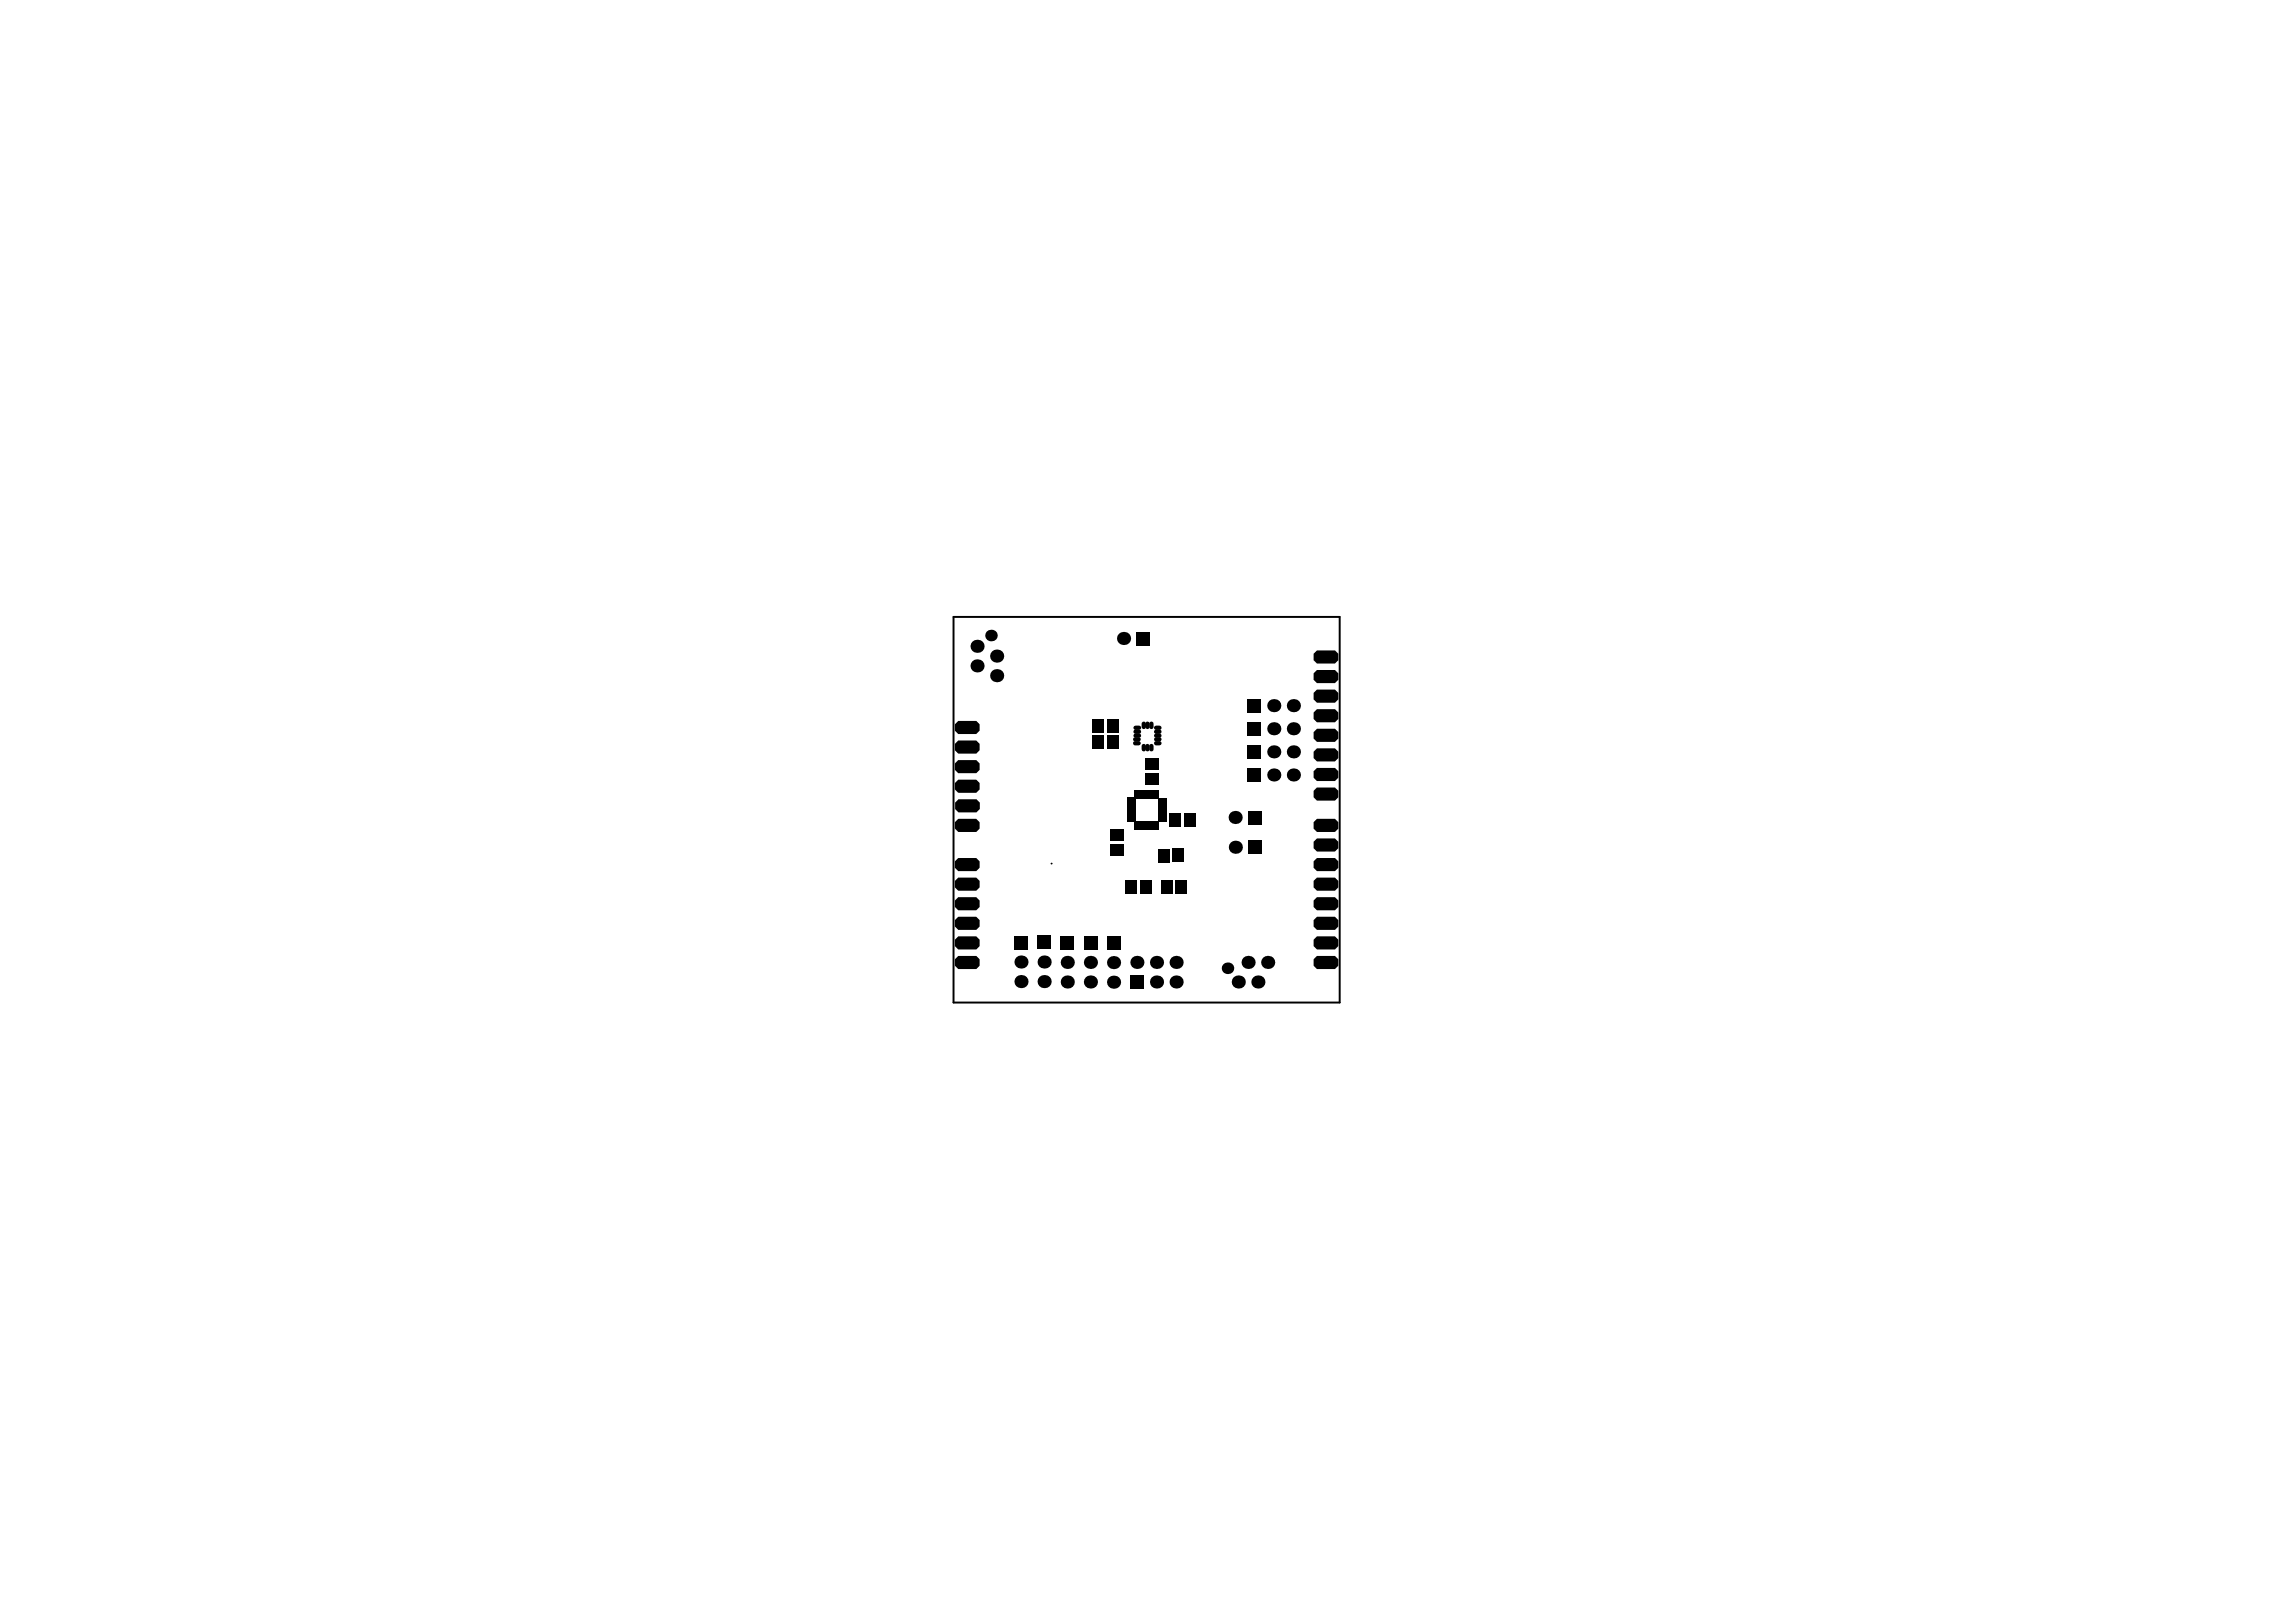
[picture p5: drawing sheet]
<svg xmlns="http://www.w3.org/2000/svg" width="297mm" height="210mm" viewBox="0 0 297 210" stroke-linecap="round" stroke-linejoin="round" font-family="sans-serif">
<g fill="#000">
<circle cx="126.4" cy="83.6" r=".85"/>
<circle cx="126.4" cy="86.2" r=".85"/>
<circle cx="128.2" cy="82.2" r=".75"/>
<circle cx="128.9" cy="84.9" r=".85"/>
<circle cx="128.9" cy="87.4" r=".85"/>
<circle cx="145.4" cy="82.6" r=".85"/>
<circle cx="164.8" cy="91.3" r=".85"/>
<circle cx="164.8" cy="97.3" r=".85"/>
<circle cx="164.8" cy="94.3" r=".85"/>
<circle cx="167.3" cy="94.3" r=".85"/>
<circle cx="167.3" cy="97.3" r=".85"/>
<circle cx="167.3" cy="91.3" r=".85"/>
<circle cx="136.1" cy="111.8" r=".12"/>
<circle cx="159.8" cy="105.8" r=".85"/>
<circle cx="159.8" cy="109.6" r=".85"/>
<circle cx="164.8" cy="100.3" r=".85"/>
<circle cx="167.3" cy="100.3" r=".85"/>
<circle cx="132.1" cy="127" r=".85"/>
<circle cx="132.1" cy="124.5" r=".85"/>
<circle cx="135.1" cy="127" r=".85"/>
<circle cx="135.1" cy="124.5" r=".85"/>
<circle cx="138.1" cy="127.1" r=".85"/>
<circle cx="138.1" cy="124.5" r=".85"/>
<circle cx="141.1" cy="124.5" r=".85"/>
<circle cx="141.1" cy="127.1" r=".85"/>
<circle cx="144.1" cy="124.6" r=".85"/>
<circle cx="144.1" cy="127.1" r=".85"/>
<circle cx="147.1" cy="124.5" r=".85"/>
<circle cx="149.6" cy="127.1" r=".85"/>
<circle cx="149.6" cy="124.5" r=".85"/>
<circle cx="152.2" cy="127.1" r=".85"/>
<circle cx="152.2" cy="124.5" r=".85"/>
<circle cx="158.8" cy="125.3" r=".75"/>
<circle cx="160.2" cy="127.1" r=".85"/>
<circle cx="161.5" cy="124.5" r=".85"/>
<circle cx="162.7" cy="127.1" r=".85"/>
<circle cx="164" cy="124.5" r=".85"/>
</g>
<g fill="#000">
<path d="M123.5 96.3l.5-.5h2.3l.4 .5v.8l-.4 .4h-2.3l-.5-.4z" fill-rule="evenodd"/>
<path d="M123.5 98.8l.5-.4h2.3l.4 .4v.8l-.4 .5h-2.3l-.5-.5z" fill-rule="evenodd"/>
<path d="M123.5 93.7l.5-.4h2.3l.4 .4v.9l-.4 .4h-2.3l-.5-.4z" fill-rule="evenodd"/>
<path d="M141.3 95.2h1.5v1.7h-1.5z" fill-rule="evenodd"/>
<path d="M141.3 93.1h1.5v1.7h-1.5z" fill-rule="evenodd"/>
<path d="M143.2 95.2h1.5v1.7h-1.5z" fill-rule="evenodd"/>
<path d="M143.2 93.1h1.5v1.7h-1.5z" fill-rule="evenodd"/>
<path d="M147.1 81.8h1.7v1.7h-1.7z" fill-rule="evenodd"/>
<path d="M148.2 98.1h1.8v1.5h-1.8z" fill-rule="evenodd"/>
<path d="M161.4 90.5h1.7v1.7h-1.7z" fill-rule="evenodd"/>
<path d="M161.4 93.4h1.7v1.7h-1.7z" fill-rule="evenodd"/>
<path d="M161.4 96.4h1.7v1.7h-1.7z" fill-rule="evenodd"/>
<path d="M169.9 92.2l.5-.4h2.3l.4 .4v.8l-.4 .5h-2.3l-.5-.5z" fill-rule="evenodd"/>
<path d="M169.9 97.3l.5-.5h2.3l.4 .5v.8l-.4 .4h-2.3l-.5-.4z" fill-rule="evenodd"/>
<path d="M169.9 94.7l.5-.4h2.3l.4 .4v.9l-.4 .4h-2.3l-.5-.4z" fill-rule="evenodd"/>
<path d="M169.9 89.7l.5-.5h2.3l.4 .5v.8l-.4 .4h-2.3l-.5-.4z" fill-rule="evenodd"/>
<path d="M169.9 87.1l.5-.4h2.3l.4 .4v.9l-.4 .4h-2.3l-.5-.4z" fill-rule="evenodd"/>
<path d="M169.9 84.6l.5-.4h2.3l.4 .4v.8l-.4 .5h-2.3l-.5-.5z" fill-rule="evenodd"/>
<path d="M123.5 116.5l.5-.4h2.3l.4 .4v.9l-.4 .4h-2.3l-.5-.4z" fill-rule="evenodd"/>
<path d="M123.5 106.4l.5-.4h2.3l.4 .4v.8l-.4 .5h-2.3l-.5-.5z" fill-rule="evenodd"/>
<path d="M123.5 114l.5-.4h2.3l.4 .4v.8l-.4 .5h-2.3l-.5-.5z" fill-rule="evenodd"/>
<path d="M123.5 119.1l.5-.5h2.3l.4 .5v.8l-.4 .4h-2.3l-.5-.4z" fill-rule="evenodd"/>
<path d="M123.5 111.5l.5-.5h2.3l.4 .5v.8l-.4 .4h-2.3l-.5-.4z" fill-rule="evenodd"/>
<path d="M123.5 101.3l.5-.4h2.3l.4 .4v.9l-.4 .4h-2.3l-.5-.4z" fill-rule="evenodd"/>
<path d="M123.6 103.9l.4-.5h2.3l.5 .5v.8l-.5 .4h-2.3l-.4-.4z" fill-rule="evenodd"/>
<path d="M143.6 109.2h1.8v1.5h-1.8z" fill-rule="evenodd"/>
<path d="M143.6 107.3h1.8v1.5h-1.8z" fill-rule="evenodd"/>
<path d="M145.6 113.9h1.5v1.8h-1.5z" fill-rule="evenodd"/>
<path d="M146.8 102.2h.6v1.1h-.6z" fill-rule="evenodd"/>
<path d="M145.8 104.7h1.1v.6h-1.1z" fill-rule="evenodd"/>
<path d="M145.8 105.2h1.1v.6h-1.1z" fill-rule="evenodd"/>
<path d="M145.8 104.2h1.1v.7h-1.1z" fill-rule="evenodd"/>
<path d="M145.8 103.2h1.1v.6h-1.1z" fill-rule="evenodd"/>
<path d="M145.8 105.7h1.1v.6h-1.1z" fill-rule="evenodd"/>
<path d="M145.8 103.7h1.1v.6h-1.1z" fill-rule="evenodd"/>
<path d="M147.3 102.2h.6v1.2h-.6z" fill-rule="evenodd"/>
<path d="M146.8 106.3h.6v1.1h-.6z" fill-rule="evenodd"/>
<path d="M147.5 113.9h1.5v1.8h-1.5z" fill-rule="evenodd"/>
<path d="M147.8 102.3h.6v1.1h-.6z" fill-rule="evenodd"/>
<path d="M147.3 106.3h.6v1.1h-.6z" fill-rule="evenodd"/>
<path d="M148.3 102.2h.6v1.1h-.6z" fill-rule="evenodd"/>
<path d="M147.8 106.3h.6v1.1h-.6z" fill-rule="evenodd"/>
<path d="M148.8 102.2h.6v1.2h-.6z" fill-rule="evenodd"/>
<path d="M148.3 106.3h.6v1.1h-.6z" fill-rule="evenodd"/>
<path d="M149.3 102.3h.6v1.1h-.6z" fill-rule="evenodd"/>
<path d="M148.8 106.3h.6v1.1h-.6z" fill-rule="evenodd"/>
<path d="M149.8 105.2h1.1v.6h-1.1z" fill-rule="evenodd"/>
<path d="M149.8 104.2h1.1v.7h-1.1z" fill-rule="evenodd"/>
<path d="M149.8 104.7h1.1v.7h-1.1z" fill-rule="evenodd"/>
<path d="M149.8 103.2h1.1v.7h-1.1z" fill-rule="evenodd"/>
<path d="M149.8 105.7h1.1v.6h-1.1z" fill-rule="evenodd"/>
<path d="M149.8 103.7h1.1v.6h-1.1z" fill-rule="evenodd"/>
<path d="M149.3 106.3h.6v1.1h-.6z" fill-rule="evenodd"/>
<path d="M148.2 100h1.8v1.6h-1.8z" fill-rule="evenodd"/>
<path d="M149.8 109.8h1.5v1.8h-1.5z" fill-rule="evenodd"/>
<path d="M150.2 113.8h1.5v1.8h-1.5z" fill-rule="evenodd"/>
<path d="M151.3 105.2h1.5v1.8h-1.5z" fill-rule="evenodd"/>
<path d="M151.7 109.8h1.5v1.8h-1.5z" fill-rule="evenodd"/>
<path d="M152.1 113.8h1.5v1.8h-1.5z" fill-rule="evenodd"/>
<path d="M153.2 105.2h1.5v1.8h-1.5z" fill-rule="evenodd"/>
<path d="M161.4 99.4h1.7v1.7h-1.7z" fill-rule="evenodd"/>
<path d="M161.5 105h1.7v1.7h-1.7z" fill-rule="evenodd"/>
<path d="M161.5 108.8h1.7v1.7h-1.7z" fill-rule="evenodd"/>
<path d="M169.9 116.5l.5-.4h2.3l.4 .4v.9l-.4 .4h-2.3l-.5-.4z" fill-rule="evenodd"/>
<path d="M169.9 106.4l.5-.4h2.3l.4 .4v.8l-.4 .5h-2.3l-.5-.5z" fill-rule="evenodd"/>
<path d="M169.9 102.3l.5-.4h2.3l.4 .4v.9l-.4 .4h-2.3l-.5-.4z" fill-rule="evenodd"/>
<path d="M169.9 119.1l.5-.5h2.3l.4 .5v.8l-.4 .4h-2.3l-.5-.4z" fill-rule="evenodd"/>
<path d="M169.9 114l.5-.4h2.3l.4 .4v.8l-.4 .5h-2.3l-.5-.5z" fill-rule="evenodd"/>
<path d="M169.9 111.5l.5-.5h2.3l.4 .5v.8l-.4 .4h-2.3l-.5-.4z" fill-rule="evenodd"/>
<path d="M169.9 108.9l.5-.4h2.3l.4 .4v.9l-.4 .4h-2.3l-.5-.4z" fill-rule="evenodd"/>
<path d="M169.9 99.8l.5-.4h2.3l.4 .4v.8l-.4 .5h-2.3l-.5-.5z" fill-rule="evenodd"/>
<path d="M123.5 124.1l.5-.4h2.3l.4 .4v.9l-.4 .4h-2.3l-.5-.4z" fill-rule="evenodd"/>
<path d="M123.5 121.6l.5-.4h2.3l.4 .4v.8l-.4 .5h-2.3l-.5-.5z" fill-rule="evenodd"/>
<path d="M131.3 121.1h1.7v1.7h-1.7z" fill-rule="evenodd"/>
<path d="M134.2 121.1h1.7v1.7h-1.7z" fill-rule="evenodd"/>
<path d="M137.2 121.1h1.7v1.7h-1.7z" fill-rule="evenodd"/>
<path d="M140.2 121.1h1.7v1.7h-1.7z" fill-rule="evenodd"/>
<path d="M143.2 121.2h1.7v1.7h-1.7z" fill-rule="evenodd"/>
<path d="M146.2 126.2h1.7v1.7h-1.7z" fill-rule="evenodd"/>
<path d="M169.9 124.1l.5-.4h2.3l.4 .4v.9l-.4 .4h-2.3l-.5-.4z" fill-rule="evenodd"/>
<path d="M169.9 121.6l.5-.4h2.3l.4 .4v.8l-.4 .5h-2.3l-.5-.5z" fill-rule="evenodd"/>
</g>
<g fill="none" stroke="#000" stroke-width=".56">
<path d="M146.9 96.2h.4M146.9 95.7h.4M146.9 95.2h.5M146.9 94.7h.5M146.9 94.2h.5M148 93.6v.5M148 96.5v.5M148.5 93.6v.5M148.5 96.5v.5M149 93.6v.5M149 96.5v.5M149.6 96.2h.4"/>
<path d="M149.6 95.7h.4M149.6 95.2h.4M149.6 94.7h.4M149.6 94.2h.4"/>
</g>
<path d="M123.4 79.8h49.9v49.9h-49.9z" fill="none" stroke="#000" stroke-width=".25"/>
</svg>
